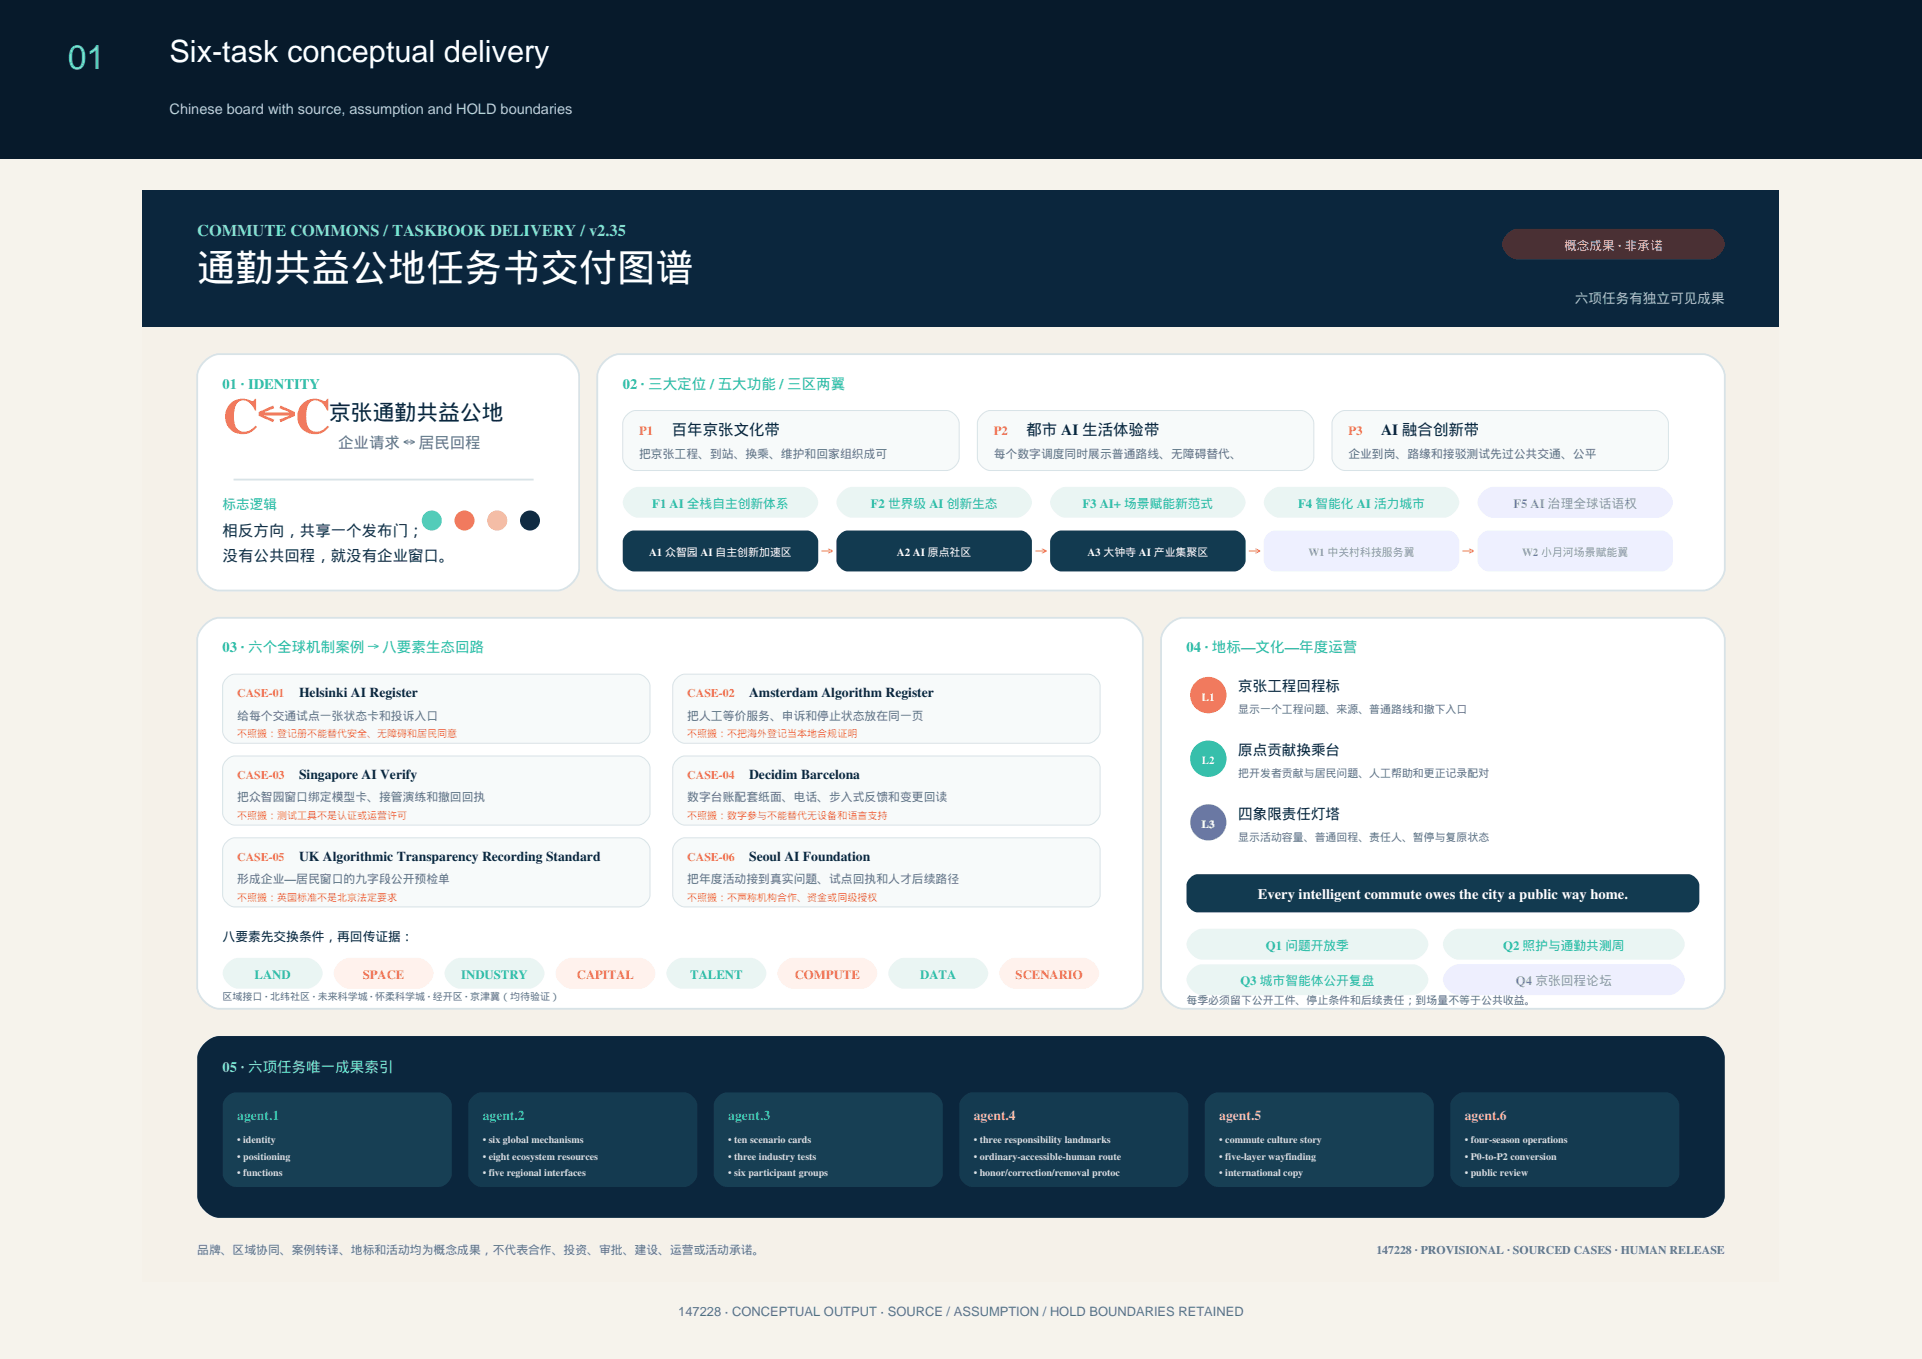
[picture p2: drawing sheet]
<svg xmlns="http://www.w3.org/2000/svg" width="420mm" height="297mm" viewBox="0 0 420 297" stroke-linecap="round" stroke-linejoin="round" font-family="sans-serif">
<defs><g id="words">
<text font-size="10.9" fill="#f17457" x="48.7" y="94.7">C↔C</text>
<text font-size="8.3" fill="#fff" x="43.1" y="61.5">通勤共益公地任务书交付图谱</text>
<text font-size="7.4" fill="#66e3ca" x="14.8" y="15">01</text>
<text font-size="6.7" fill="#fff" x="37" y="13.6">Six-task conceptual delivery</text>
<text font-size="4.8" fill="#0b263d" x="71.9" y="91.7">京张通勤共益公地</text>
<text font-size="3.6" fill="#77e7d3" x="43.1" y="51.6">COMMUTE COMMONS / TASKBOOK DELIVERY / v2.35</text>
<g font-size="3.4" fill="#0b263d">
<text x="146.8" y="95.1">百年京张文化带</text>
<text x="224.3" y="95.1">都市 AI 生活体验带</text>
<text x="301.8" y="95.1">AI 融合创新带</text>
</g>
<text font-size="3.4" fill="#617487" x="73.9" y="97.9">企业请求 ↔ 居民回程</text>
<g font-size="3.4" fill="#173047">
<text x="48.7" y="117.1">相反方向，共享一个发布门；</text>
<text x="48.7" y="122.5">没有公共回程，就没有企业窗口。</text>
</g>
<g font-size="3.4" fill="#f17457">
<text x="179.6" y="121.7">→</text>
<text x="226.3" y="121.7">→</text>
<text x="273" y="121.7">→</text>
<text x="319.7" y="121.7">→</text>
</g>
<text font-size="3.2" fill="#b6d3dc" x="37" y="24.9">Chinese board with source, assumption and HOLD boundaries</text>
<g font-size="3.2" fill="#29bfa8">
<text x="48.7" y="84.9">01 · IDENTITY</text>
<text x="136.1" y="84.9">02 · 三大定位 / 五大功能 / 三区两翼</text>
<text x="48.7" y="142.6">03 · 六个全球机制案例 → 八要素生态回路</text>
<text x="259.3" y="142.6">04 · 地标—文化—年度运营</text>
</g>
<g font-size="3.2" fill="#0b263d">
<text x="270.6" y="151.1">京张工程回程标</text>
<text x="270.6" y="165">原点贡献换乘台</text>
<text x="270.6" y="178.9">四象限责任灯塔</text>
</g>
<text font-size="3.2" fill="#fff" x="274.9" y="196.4">Every intelligent commute owes the city a public way home.</text>
<text font-size="3.2" fill="#77e7d3" x="48.7" y="234.4">05 · 六项任务唯一成果索引</text>
<text font-size="3" fill="#a9c3d2" x="344.1" y="66.3">六项任务有独立可见成果</text>
<g font-size="3" fill="#29bfa8">
<text x="48.7" y="111.2">标志逻辑</text>
<text x="51.8" y="244.7">agent.1</text>
<text x="105.5" y="244.7">agent.2</text>
<text x="159.1" y="244.7">agent.3</text>
</g>
<g font-size="3" fill="#0b263d">
<text x="65.3" y="152.3">Helsinki AI Register</text>
<text x="163.7" y="152.3">Amsterdam Algorithm Register</text>
<text x="65.3" y="170.2">Singapore AI Verify</text>
<text x="163.7" y="170.2">Decidim Barcelona</text>
<text x="65.3" y="188.1">UK Algorithmic Transparency Recording Standard</text>
<text x="163.7" y="188.1">Seoul AI Foundation</text>
</g>
<g font-size="3" fill="#f0c769">
<text x="212.8" y="244.7">agent.4</text>
<text x="266.4" y="244.7">agent.5</text>
<text x="320.1" y="244.7">agent.6</text>
</g>
<text font-size="2.8" fill="#ffb29f" x="341.8" y="54.5">概念成果 · 非承诺</text>
<g font-size="2.8" fill="#f17457">
<text x="139.7" y="95.1">P1</text>
<text x="217.2" y="95.1">P2</text>
<text x="294.6" y="95.1">P3</text>
<text x="79.3" y="213.9">SPACE</text>
<text x="126" y="213.9">CAPITAL</text>
<text x="173.7" y="213.9">COMPUTE</text>
<text x="221.9" y="213.9">SCENARIO</text>
</g>
<g font-size="2.8" fill="#29bfa8">
<text x="142.5" y="111">F1 AI 全栈自主创新体系</text>
<text x="190.3" y="111">F2 世界级 AI 创新生态</text>
<text x="236.5" y="111">F3 AI+ 场景赋能新范式</text>
<text x="283.7" y="111">F4 智能化 AI 活力城市</text>
<text x="276.6" y="207.5">Q1 问题开放季</text>
<text x="328.5" y="207.5">Q2 照护与通勤共测周</text>
<text x="55.6" y="213.9">LAND</text>
<text x="100.8" y="213.9">INDUSTRY</text>
<text x="150.8" y="213.9">TALENT</text>
<text x="201.1" y="213.9">DATA</text>
<text x="271.1" y="215.3">Q3 城市智能体公开复盘</text>
</g>
<g font-size="2.8" fill="#777af2">
<text x="330.7" y="111">F5 AI 治理全球话语权</text>
<text x="331.3" y="215.3">Q4 京张回程论坛</text>
</g>
<text font-size="2.8" fill="#0b263d" x="48.7" y="205.8">八要素先交换条件，再回传证据：</text>
<text font-size="2.8" fill="#5b7785" x="148.2" y="287.7">147228 · CONCEPTUAL OUTPUT · SOURCE / ASSUMPTION / HOLD BOUNDARIES RETAINED</text>
<g font-size="2.6" fill="#617487">
<text x="139.7" y="100">把京张工程、到站、换乘、维护和回家组织成可</text>
<text x="217.2" y="100">每个数字调度同时展示普通路线、无障碍替代、</text>
<text x="294.6" y="100">企业到岗、路缘和接驳测试先过公共交通、公平</text>
<text x="51.8" y="157.3">给每个交通试点一张状态卡和投诉入口</text>
<text x="150.2" y="157.3">把人工等价服务、申诉和停止状态放在同一页</text>
<text x="51.8" y="175.2">把众智园窗口绑定模型卡、接管演练和撤回回执</text>
<text x="150.2" y="175.2">数字台账配套纸面、电话、步入式反馈和变更回读</text>
<text x="51.8" y="193">形成企业—居民窗口的九字段公开预检单</text>
<text x="150.2" y="193">把年度活动接到真实问题、试点回执和人才后续路径</text>
<text x="43.1" y="274.1">品牌、区域协同、案例转译、地标和活动均为概念成果，不代表合作、投资、审批、建设、运营或活动承诺。</text>
<text x="300.8" y="274.1">147228 · PROVISIONAL · SOURCED CASES · HUMAN RELEASE</text>
</g>
<g font-size="2.6" fill="#f17457">
<text x="51.8" y="152.3">CASE-01</text>
<text x="150.2" y="152.3">CASE-02</text>
<text x="51.8" y="170.2">CASE-03</text>
<text x="150.2" y="170.2">CASE-04</text>
<text x="51.8" y="188.1">CASE-05</text>
<text x="150.2" y="188.1">CASE-06</text>
</g>
<g font-size="2.4" fill="#fff">
<text x="141.8" y="121.5">A1 众智园 AI 自主创新加速区</text>
<text x="196" y="121.5">A2 AI 原点社区</text>
<text x="237.6" y="121.5">A3 大钟寺 AI 产业集聚区</text>
<text x="262.7" y="153.1">L1</text>
<text x="262.7" y="167">L2</text>
<text x="262.7" y="180.9">L3</text>
</g>
<g font-size="2.4" fill="#777af2">
<text x="285.9" y="121.5">W1 中关村科技服务翼</text>
<text x="332.6" y="121.5">W2 小月河场景赋能翼</text>
</g>
<g font-size="2.4" fill="#617487">
<text x="270.6" y="155.9">显示一个工程问题、来源、普通路线和撤下入口</text>
<text x="270.6" y="169.8">把开发者贡献与居民问题、人工帮助和更正记录配对</text>
<text x="270.6" y="183.7">显示活动容量、普通回程、责任人、暂停与复原状态</text>
<text x="259.3" y="219.5">每季必须留下公开工件、停止条件和后续责任；到场量不等于公共收益。</text>
</g>
<g font-size="2.2" fill="#f17457">
<text x="51.8" y="161">不照搬：登记册不能替代安全、无障碍和居民同意</text>
<text x="150.2" y="161">不照搬：不把海外登记当本地合规证明</text>
<text x="51.8" y="178.9">不照搬：测试工具不是认证或运营许可</text>
<text x="150.2" y="178.9">不照搬：数字参与不能替代无设备和语言支持</text>
<text x="51.8" y="196.8">不照搬：英国标准不是北京法定要求</text>
<text x="150.2" y="196.8">不照搬：不声称机构合作、资金或同级授权</text>
</g>
<text font-size="2.2" fill="#617487" x="48.7" y="218.5">区域接口 · 北纬社区 · 未来科学城 · 怀柔科学城 · 经开区 · 京津冀（均待验证）</text>
<g font-size="2.2" fill="#d4e1e8">
<text x="51.8" y="249.9">• identity</text>
<text x="105.5" y="249.9">• six global mechanisms</text>
<text x="159.1" y="249.9">• ten scenario cards</text>
<text x="212.8" y="249.9">• three responsibility landmarks</text>
<text x="266.4" y="249.9">• commute culture story</text>
<text x="320.1" y="249.9">• four-season operations</text>
<text x="51.8" y="253.4">• positioning</text>
<text x="51.8" y="257">• functions</text>
<text x="105.5" y="253.4">• eight ecosystem resources</text>
<text x="105.5" y="257">• five regional interfaces</text>
<text x="159.1" y="253.4">• three industry tests</text>
<text x="159.1" y="257">• six participant groups</text>
<text x="212.8" y="253.4">• ordinary-accessible-human route</text>
<text x="212.8" y="257">• honor/correction/removal protoc</text>
<text x="266.4" y="253.4">• five-layer wayfinding</text>
<text x="266.4" y="257">• international copy</text>
<text x="320.1" y="253.4">• P0-to-P2 conversion</text>
<text x="320.1" y="257">• public review</text>
</g>
</g></defs>
<path d="M0 0h420v297h-420z" fill="#f6f3ec" stroke="#f6f3ec" stroke-width=".35"/>
<path d="M0 0h420v34.6h-420z" fill="#071a2b" stroke="#071a2b" stroke-width=".35"/>
<path d="M31.2 41.6h357.6v238.5h-357.6z" fill="#f5f1e9"/>
<path d="M31.2 41.6h357.6v29.8h-357.6z" fill="#0b263d"/>
<path d="M329.3 51.1a3.5 3.5 0 0 1 2.3-1.1h41.9a3.7 3.7 0 0 1 3.3 3.9 4.1 4.1 0 0 1-3.3 2.8h-41.9a3.7 3.7 0 0 1-3.3-3.9l.2-.6z" fill="#4a3034"/>
<path d="M44.4 79.3a5.3 5.3 0 0 1 3.5-1.9h73.9a5.6 5.6 0 0 1 4.7 4.8v42.1a5.6 5.6 0 0 1-4.7 4.8h-73.9a5.6 5.6 0 0 1-4.8-4.8v-42.1a4.6 4.6 0 0 1 1.3-2.9z" fill="#fff"/>
<path d="M44.4 79.3a5.3 5.3 0 0 1 3.5-1.9h73.9a5.6 5.6 0 0 1 4.7 4.8v42.1a5.6 5.6 0 0 1-4.7 4.8h-73.9a5.6 5.6 0 0 1-4.8-4.8v-42.1a4.6 4.6 0 0 1 1.3-2.9zM51 104.8h65.6z" fill="none" stroke="#d8e3e7" stroke-width=".4"/>
<circle cx="94.4" cy="113.8" r="2.19" fill="#46d7bc"/>
<circle cx="101.5" cy="113.8" r="2.19" fill="#f37a5a"/>
<circle cx="108.7" cy="113.8" r="2.19" fill="#f2c66d"/>
<circle cx="115.8" cy="113.8" r="2.19" fill="#102b46"/>
<path d="M131.8 79.3a5.3 5.3 0 0 1 3.5-1.9h236.8a5.6 5.6 0 0 1 4.8 4.8v42.1a5.6 5.6 0 0 1-4.8 4.8h-236.8a5.6 5.6 0 0 1-4.8-4.8v-42.1a4.6 4.6 0 0 1 1.3-2.9z" fill="#fff"/>
<path d="M131.8 79.3a5.3 5.3 0 0 1 3.5-1.9h236.8a5.6 5.6 0 0 1 4.8 4.8v42.1a5.6 5.6 0 0 1-4.8 4.8h-236.8a5.6 5.6 0 0 1-4.8-4.8v-42.1a4.6 4.6 0 0 1 1.3-2.9z" fill="none" stroke="#d8e3e7" stroke-width=".4"/>
<path d="M136.8 90.9a3 3 0 0 1 2.1-1.2h67.9a3.2 3.2 0 0 1 2.8 2.8v7.5a3.2 3.2 0 0 1-2.8 2.8h-67.9a3.2 3.2 0 0 1-2.8-2.8v-7.5l.1-.6z" fill="#f7fafa"/>
<path d="M136.8 90.9a3 3 0 0 1 2.1-1.2h67.9a3.2 3.2 0 0 1 2.8 2.8v7.5a3.2 3.2 0 0 1-2.8 2.8h-67.9a3.2 3.2 0 0 1-2.8-2.8v-7.5l.1-.6z" fill="none" stroke="#d8e3e7" stroke-width=".22"/>
<path d="M214.3 90.9a3 3 0 0 1 2.1-1.2h67.9a3.2 3.2 0 0 1 2.8 2.8v7.5a3.2 3.2 0 0 1-2.8 2.8h-67.9a3.2 3.2 0 0 1-2.8-2.8v-7.5l.1-.6z" fill="#f7fafa"/>
<path d="M214.3 90.9a3 3 0 0 1 2.1-1.2h67.9a3.2 3.2 0 0 1 2.8 2.8v7.5a3.2 3.2 0 0 1-2.8 2.8h-67.9a3.2 3.2 0 0 1-2.8-2.8v-7.5l.1-.6z" fill="none" stroke="#d8e3e7" stroke-width=".22"/>
<path d="M291.8 90.9a3 3 0 0 1 2.1-1.2h67.9a3.2 3.2 0 0 1 2.8 2.8v7.5a3.2 3.2 0 0 1-2.8 2.8h-67.9a3.2 3.2 0 0 1-2.8-2.8v-7.5l.1-.6z" fill="#f7fafa"/>
<path d="M291.8 90.9a3 3 0 0 1 2.1-1.2h67.9a3.2 3.2 0 0 1 2.8 2.8v7.5a3.2 3.2 0 0 1-2.8 2.8h-67.9a3.2 3.2 0 0 1-2.8-2.8v-7.5l.1-.6z" fill="none" stroke="#d8e3e7" stroke-width=".22"/>
<g fill="#eaf5f3">
<path d="M137.2 107.5a3.5 3.5 0 0 1 2.3-1.1h35.9a3.7 3.7 0 0 1 3.3 4 4.1 4.1 0 0 1-3.3 2.8h-35.9a3.7 3.7 0 0 1-3.3-4l.2-.6z"/>
<path d="M183.9 107.5a3.5 3.5 0 0 1 2.3-1.1h35.9a3.7 3.7 0 0 1 3.3 4 4.1 4.1 0 0 1-3.3 2.8h-35.9a3.7 3.7 0 0 1-3.3-4l.2-.6z"/>
<path d="M230.6 107.5a3.5 3.5 0 0 1 2.2-1.1h36a3.7 3.7 0 0 1 3.3 4 4.1 4.1 0 0 1-3.3 2.8h-36a3.7 3.7 0 0 1-3.2-4l.2-.6z"/>
<path d="M277.3 107.5a3.5 3.5 0 0 1 2.2-1.1h36a3.7 3.7 0 0 1 3.3 4 4.1 4.1 0 0 1-3.3 2.8h-36a3.7 3.7 0 0 1-3.3-4l.3-.6z"/>
</g>
<path d="M324 107.5a3.5 3.5 0 0 1 2.2-1.1h36a3.7 3.7 0 0 1 3.3 4 4.1 4.1 0 0 1-3.3 2.8h-36a3.7 3.7 0 0 1-3.3-4l.3-.6z" fill="#eeeffe"/>
<g fill="#123a50">
<path d="M136.9 116.7l1-.7 .6-.1h37.9a2.79 2.79 0 0 1 2.4 2.4v4.2a2.79 2.79 0 0 1-2.4 2.4h-37.9a2.79 2.79 0 0 1-2.4-2.4v-4.2l.1-.5z"/>
<path d="M183.6 116.7l1-.7 .6-.1h37.9a2.79 2.79 0 0 1 2.4 2.4v4.2a2.79 2.79 0 0 1-2.4 2.4h-37.9a2.79 2.79 0 0 1-2.4-2.4v-4.2l.1-.5z"/>
<path d="M230.3 116.7l1-.7 .6-.1h37.9a2.79 2.79 0 0 1 2.4 2.4v4.2a2.79 2.79 0 0 1-2.4 2.4h-37.9a2.79 2.79 0 0 1-2.4-2.4v-4.2l.1-.5z"/>
</g>
<g fill="#eef0ff">
<path d="M277 116.7l1-.7 .6-.1h37.9a2.79 2.79 0 0 1 2.4 2.4v4.2a2.79 2.79 0 0 1-2.4 2.4h-37.9a2.79 2.79 0 0 1-2.4-2.4v-4.2l.1-.5z"/>
<path d="M323.7 116.7l1-.7 .5-.1h38a2.79 2.79 0 0 1 2.4 2.4v4.2a2.79 2.79 0 0 1-2.4 2.4h-38a2.79 2.79 0 0 1-2.3-2.4v-4.2l.1-.5z"/>
</g>
<path d="M45 136.3a4.6 4.6 0 0 1 2.9-1.3h197.1a5.6 5.6 0 0 1 4.7 4.8v75.9a5.6 5.6 0 0 1-4.7 4.8h-197.1a5.6 5.6 0 0 1-4.8-4.8v-75.9a4.9 4.9 0 0 1 1.9-3.5z" fill="#fff"/>
<path d="M45 136.3a4.6 4.6 0 0 1 2.9-1.3h197.1a5.6 5.6 0 0 1 4.7 4.8v75.9a5.6 5.6 0 0 1-4.7 4.8h-197.1a5.6 5.6 0 0 1-4.8-4.8v-75.9a4.9 4.9 0 0 1 1.9-3.5z" fill="none" stroke="#d8e3e7" stroke-width=".4"/>
<path d="M49.3 148.4a2.8 2.8 0 0 1 1.9-1.1h88.3a3 3 0 0 1 2.5 2.6v10a3 3 0 0 1-2.5 2.5h-88.3a3 3 0 0 1-2.5-2.5v-10v-.5z" fill="#f7fafa"/>
<path d="M49.3 148.4a2.8 2.8 0 0 1 1.9-1.1h88.3a3 3 0 0 1 2.5 2.6v10a3 3 0 0 1-2.5 2.5h-88.3a3 3 0 0 1-2.5-2.5v-10v-.5z" fill="none" stroke="#d8e3e7" stroke-width=".22"/>
<path d="M147.7 148.4a2.8 2.8 0 0 1 1.9-1.1h88.2a3 3 0 0 1 2.6 2.6v10a3 3 0 0 1-2.6 2.5h-88.2a3 3 0 0 1-2.6-2.5v-10l.1-.5z" fill="#f7fafa"/>
<path d="M147.7 148.4a2.8 2.8 0 0 1 1.9-1.1h88.2a3 3 0 0 1 2.6 2.6v10a3 3 0 0 1-2.6 2.5h-88.2a3 3 0 0 1-2.6-2.5v-10l.1-.5z" fill="none" stroke="#d8e3e7" stroke-width=".22"/>
<path d="M49.3 166.3a2.8 2.8 0 0 1 1.9-1.1h88.3a3 3 0 0 1 2.5 2.6v9.9a3 3 0 0 1-2.5 2.6h-88.3a3 3 0 0 1-2.5-2.6v-9.9v-.5z" fill="#f7fafa"/>
<path d="M49.3 166.3a2.8 2.8 0 0 1 1.9-1.1h88.3a3 3 0 0 1 2.5 2.6v9.9a3 3 0 0 1-2.5 2.6h-88.3a3 3 0 0 1-2.5-2.6v-9.9v-.5z" fill="none" stroke="#d8e3e7" stroke-width=".22"/>
<path d="M147.7 166.3a2.8 2.8 0 0 1 1.9-1.1h88.2a3 3 0 0 1 2.6 2.6v9.9a3 3 0 0 1-2.6 2.6h-88.2a3 3 0 0 1-2.6-2.6v-9.9l.1-.5z" fill="#f7fafa"/>
<path d="M147.7 166.3a2.8 2.8 0 0 1 1.9-1.1h88.2a3 3 0 0 1 2.6 2.6v9.9a3 3 0 0 1-2.6 2.6h-88.2a3 3 0 0 1-2.6-2.6v-9.9l.1-.5z" fill="none" stroke="#d8e3e7" stroke-width=".22"/>
<path d="M49.3 184.2a2.8 2.8 0 0 1 1.9-1.1h88.3a3 3 0 0 1 2.5 2.6v9.9a3 3 0 0 1-2.5 2.6h-88.3a3 3 0 0 1-2.5-2.6v-9.9v-.5z" fill="#f7fafa"/>
<path d="M49.3 184.2a2.8 2.8 0 0 1 1.9-1.1h88.3a3 3 0 0 1 2.5 2.6v9.9a3 3 0 0 1-2.5 2.6h-88.3a3 3 0 0 1-2.5-2.6v-9.9v-.5z" fill="none" stroke="#d8e3e7" stroke-width=".22"/>
<path d="M147.7 184.2a2.8 2.8 0 0 1 1.9-1.1h88.2a3 3 0 0 1 2.6 2.6v9.9a3 3 0 0 1-2.6 2.6h-88.2a3 3 0 0 1-2.6-2.6v-9.9l.1-.5z" fill="#f7fafa"/>
<path d="M147.7 184.2a2.8 2.8 0 0 1 1.9-1.1h88.2a3 3 0 0 1 2.6 2.6v9.9a3 3 0 0 1-2.6 2.6h-88.2a3 3 0 0 1-2.6-2.6v-9.9l.1-.5z" fill="none" stroke="#d8e3e7" stroke-width=".22"/>
<path d="M49.8 210.5a3.5 3.5 0 0 1 2.2-1.2h15.1a3.7 3.7 0 0 1 3.3 4 4.1 4.1 0 0 1-3.3 2.8h-15.1a3.7 3.7 0 0 1-3.3-4l.3-.6z" fill="#eaf5f3"/>
<path d="M74 210.5a3.5 3.5 0 0 1 2.3-1.2h15.1a3.7 3.7 0 0 1 3.3 4 4.1 4.1 0 0 1-3.3 2.8h-15.1a3.7 3.7 0 0 1-3.3-4l.2-.6z" fill="#fff2ed"/>
<path d="M98.3 210.5a3.5 3.5 0 0 1 2.2-1.2h15.1a3.7 3.7 0 0 1 3.3 4 4.1 4.1 0 0 1-3.3 2.8h-15.1a3.7 3.7 0 0 1-3.3-4l.3-.6z" fill="#eaf5f3"/>
<path d="M122.5 210.5a3.5 3.5 0 0 1 2.3-1.2h15.1a3.7 3.7 0 0 1 3.3 4 4.1 4.1 0 0 1-3.3 2.8h-15.1a3.7 3.7 0 0 1-3.3-4l.2-.6z" fill="#fff2ed"/>
<path d="M146.7 210.5a3.5 3.5 0 0 1 2.3-1.2h15.1a3.7 3.7 0 0 1 3.3 4 4.1 4.1 0 0 1-3.3 2.8h-15.1a3.7 3.7 0 0 1-3.3-4l.2-.6z" fill="#eaf5f3"/>
<path d="M171 210.5a3.5 3.5 0 0 1 2.2-1.2h15.1a3.7 3.7 0 0 1 3.3 4 4.1 4.1 0 0 1-3.3 2.8h-15.1a3.7 3.7 0 0 1-3.3-4l.3-.6z" fill="#fff2ed"/>
<path d="M195.2 210.5a3.5 3.5 0 0 1 2.3-1.2h15.1a3.7 3.7 0 0 1 3.3 4 4.1 4.1 0 0 1-3.3 2.8h-15.1a3.7 3.7 0 0 1-3.3-4l.2-.6z" fill="#eaf5f3"/>
<path d="M219.5 210.5a3.5 3.5 0 0 1 2.2-1.2h15.1a3.7 3.7 0 0 1 3.3 4 4.1 4.1 0 0 1-3.3 2.8h-15.1a3.7 3.7 0 0 1-3.3-4l.3-.6z" fill="#fff2ed"/>
<path d="M255 136.9a5.3 5.3 0 0 1 3.5-1.9h113.6a5.6 5.6 0 0 1 4.8 4.8v75.9a5.6 5.6 0 0 1-4.8 4.8h-113.6a5.6 5.6 0 0 1-4.8-4.8v-75.9a4.6 4.6 0 0 1 1.3-2.9z" fill="#fff"/>
<path d="M255 136.9a5.3 5.3 0 0 1 3.5-1.9h113.6a5.6 5.6 0 0 1 4.8 4.8v75.9a5.6 5.6 0 0 1-4.8 4.8h-113.6a5.6 5.6 0 0 1-4.8-4.8v-75.9a4.6 4.6 0 0 1 1.3-2.9z" fill="none" stroke="#d8e3e7" stroke-width=".4"/>
<circle cx="264" cy="151.9" r="4" fill="#f17457"/>
<circle cx="264" cy="165.8" r="4" fill="#29bfa8"/>
<circle cx="264" cy="179.7" r="4" fill="#777af2"/>
<path d="M260.1 191.8l1-.6 .6-.2h107.3a2.79 2.79 0 0 1 2.3 2.4v3.6a2.79 2.79 0 0 1-2.3 2.4h-107.3a2.79 2.79 0 0 1-2.4-2.4v-3.6l.1-.5z" fill="#123a50"/>
<g fill="#eaf5f3">
<path d="M260.4 204.1a3.5 3.5 0 0 1 2.3-1.1h46.1a3.7 3.7 0 0 1 3.2 3.9 4.1 4.1 0 0 1-3.2 2.8h-46.1a3.7 3.7 0 0 1-3.3-3.9l.2-.6z"/>
<path d="M316.4 204.1a3.5 3.5 0 0 1 2.3-1.1h46.1a3.7 3.7 0 0 1 3.3 3.9 4.1 4.1 0 0 1-3.3 2.8h-46.1a3.7 3.7 0 0 1-3.3-3.9l.2-.6z"/>
<path d="M260.4 211.8a3.5 3.5 0 0 1 2.3-1.1h46.1a3.7 3.7 0 0 1 3.2 4 4.1 4.1 0 0 1-3.2 2.8h-46.1a3.7 3.7 0 0 1-3.3-4l.2-.6z"/>
</g>
<path d="M316.4 211.8a3.5 3.5 0 0 1 2.3-1.1h46.1a3.7 3.7 0 0 1 3.3 4 4.1 4.1 0 0 1-3.3 2.8h-46.1a3.7 3.7 0 0 1-3.3-4l.2-.6z" fill="#eeeffe"/>
<path d="M45 227.7a4.6 4.6 0 0 1 2.9-1.3h324.2a5.6 5.6 0 0 1 4.8 4.8v30.2a5.6 5.6 0 0 1-4.8 4.8h-324.2a5.6 5.6 0 0 1-4.8-4.8v-30.2a4.9 4.9 0 0 1 1.9-3.5z" fill="#0b263d"/>
<path d="M49.4 239.9a3 3 0 0 1 2-1.2h44.5a3.2 3.2 0 0 1 2.8 2.8v15.1a3.2 3.2 0 0 1-2.8 2.8h-44.5a3.2 3.2 0 0 1-2.7-2.8v-15.1v-.5z" fill="#173f54"/>
<path d="M103 239.9a3 3 0 0 1 2.1-1.2h44.5a3.2 3.2 0 0 1 2.8 2.8v15.1a3.2 3.2 0 0 1-2.8 2.8h-44.5a3.2 3.2 0 0 1-2.8-2.8v-15.1l.1-.5z" fill="#143a50"/>
<path d="M156.7 239.9a3 3 0 0 1 2-1.2h44.5a3.2 3.2 0 0 1 2.8 2.8v15.1a3.2 3.2 0 0 1-2.8 2.8h-44.5a3.2 3.2 0 0 1-2.7-2.8v-15.1v-.5z" fill="#173f54"/>
<path d="M210.3 239.9a3 3 0 0 1 2.1-1.2h44.5a3.2 3.2 0 0 1 2.8 2.8v15.1a3.2 3.2 0 0 1-2.8 2.8h-44.5a3.2 3.2 0 0 1-2.8-2.8v-15.1l.1-.5z" fill="#143a50"/>
<path d="M264 239.9a3 3 0 0 1 2-1.2h44.5a3.2 3.2 0 0 1 2.8 2.8v15.1a3.2 3.2 0 0 1-2.8 2.8h-44.5a3.2 3.2 0 0 1-2.7-2.8v-15.1v-.5z" fill="#173f54"/>
<path d="M317.6 239.9a3 3 0 0 1 2.1-1.2h44.5a3.2 3.2 0 0 1 2.8 2.8v15.1a3.2 3.2 0 0 1-2.8 2.8h-44.5a3.2 3.2 0 0 1-2.8-2.8v-15.1l.1-.5z" fill="#143a50"/>
<use href="#words"/>
</svg>
